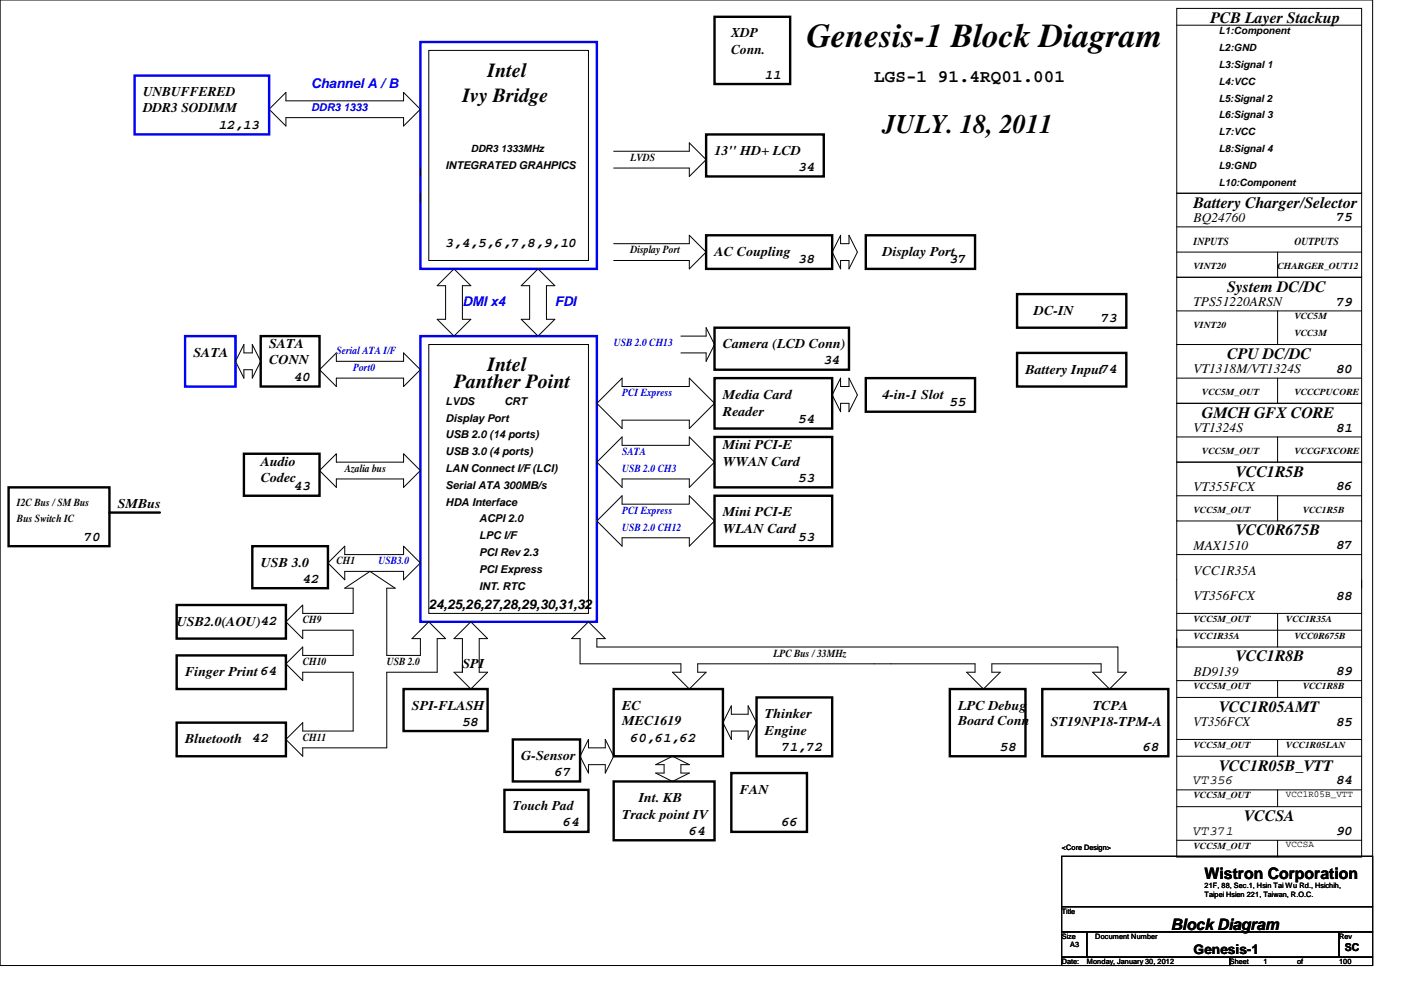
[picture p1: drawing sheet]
<svg xmlns="http://www.w3.org/2000/svg" width="297mm" height="210mm" viewBox="0 0 297 210" stroke-linecap="round" stroke-linejoin="round" font-family="sans-serif">
<defs><g id="words">
<text font-size="7.1" x="170.7" y="9.9">Genesis-1 Block Diagram</text>
<text font-size="5.7" x="186.7" y="28.2">JULY. 18, 2011</text>
<g font-size="4.2">
<text x="103.2" y="16.3">Intel</text>
<text x="97.8" y="21.6">Ivy Bridge</text>
<text x="96.1" y="82">Panther Point</text>
<text x="103.2" y="78.5">Intel</text>
</g>
<text font-size="3.7" x="185" y="17.4">LGS-1 91.4RQ01.001</text>
<g font-size="3.3">
<text x="256.1" y="4.8">PCB Layer Stackup</text>
<text x="252.5" y="43.9">Battery Charger/Selector</text>
<text x="259.6" y="61.7">System DC/DC</text>
<text x="259.6" y="75.9">CPU DC/DC</text>
<text x="254.3" y="88.4">GMCH GFX CORE</text>
<text x="261.4" y="100.8">VCC1R5B</text>
<text x="261.4" y="113.3">VCC0R675B</text>
<text x="261.4" y="140">VCC1R8B</text>
<text x="257.8" y="150.6">VCC1R05AMT</text>
<text x="257.8" y="163.1">VCC1R05B_VTT</text>
<text x="263.2" y="173.7">VCCSA</text>
<text x="254.8" y="186.1">Wistron Corporation</text>
<text x="247.7" y="196.7">Block Diagram</text>
</g>
<g font-size="2.8">
<text x="154.7" y="7.9">XDP</text>
<text x="154.7" y="11.5">Conn.</text>
<text x="161.8" y="16.6">11</text>
<text x="30.3" y="23.7">DDR3 SODIMM</text>
<text x="30.3" y="20.4">UNBUFFERED</text>
<text x="46.3" y="27.3">12,13</text>
<text x="151.2" y="32.8">13'' HD+ LCD</text>
<text x="168.9" y="36.2">34</text>
<text x="252.5" y="47">BQ24760</text>
<text x="282.7" y="46.9">75</text>
<text x="94.3" y="52.2">3,4,5,6,7,8,9,10</text>
<text x="151.2" y="54.1">AC Coupling</text>
<text x="168.9" y="55.8">38</text>
<text x="186.7" y="54.1">Display Port</text>
<text x="201" y="55.8">37</text>
<text x="252.5" y="64.8">TPS51220ARSN</text>
<text x="282.7" y="64.6">79</text>
<text x="218.7" y="66.6">DC-IN</text>
<text x="233" y="68.2">73</text>
<text x="40.9" y="75.5">SATA</text>
<text x="56.9" y="73.7">SATA</text>
<text x="56.9" y="77">CONN</text>
<text x="152.9" y="73.7">Camera (LCD Conn)</text>
<text x="174.3" y="77.1">34</text>
<text x="62.3" y="80.6">40</text>
<text x="217" y="79">Battery Input74</text>
<text x="252.5" y="79">VT1318M/VT1324S</text>
<text x="282.7" y="78.9">80</text>
<text x="152.9" y="87.9">Reader</text>
<text x="152.9" y="84.4">Media Card</text>
<text x="168.9" y="89.5">54</text>
<text x="186.7" y="84.4">4-in-1 Slot</text>
<text x="201" y="86">55</text>
<text x="152.9" y="95">Mini PCI-E</text>
<text x="252.5" y="91.4">VT1324S</text>
<text x="282.7" y="91.3">81</text>
<text x="55.2" y="98.6">Audio</text>
<text x="55.2" y="101.9">Codec</text>
<text x="152.9" y="98.6">WWAN Card</text>
<text x="168.9" y="102">53</text>
<text x="24.9" y="107.5">SMBus</text>
<text x="62.3" y="103.8">43</text>
<text x="252.5" y="103.9">VT355FCX</text>
<text x="282.7" y="103.8">86</text>
<text x="152.9" y="112.8">WLAN Card</text>
<text x="152.9" y="109.3">Mini PCI-E</text>
<text x="17.8" y="114.4">70</text>
<text x="55.2" y="119.9">USB 3.0</text>
<text x="168.9" y="114.4">53</text>
<text x="252.5" y="116.3">MAX1510</text>
<text x="282.7" y="116.2">87</text>
<text x="64" y="123.3">42</text>
<text x="252.5" y="121.7">VCC1R35A</text>
<text x="90.7" y="128.8">24,25,26,27,28,29,30,31,32</text>
<text x="252.5" y="127">VT356FCX</text>
<text x="282.7" y="126.9">88</text>
<text x="37.4" y="132.4">USB2.0(AOU)42</text>
<text x="39.2" y="143">Finger Print 64</text>
<text x="97.8" y="141.3">SPI</text>
<text x="252.5" y="143">BD9139</text>
<text x="282.7" y="142.9">89</text>
<text x="87.2" y="150.2">SPI-FLASH</text>
<text x="97.8" y="153.5">58</text>
<text x="131.6" y="150.2">EC</text>
<text x="131.6" y="153.5">MEC1619</text>
<text x="161.8" y="151.9">Thinker</text>
<text x="161.8" y="155.5">Engine</text>
<text x="202.7" y="150.2">LPC Debug</text>
<text x="202.7" y="153.5">Board Conn</text>
<text x="222.3" y="153.7">ST19NP18-TPM-A</text>
<text x="231.2" y="150.2">TCPA</text>
<text x="252.5" y="153.7">VT356FCX</text>
<text x="282.7" y="153.5">85</text>
<text x="39.2" y="157.3">Bluetooth</text>
<text x="53.4" y="157.1">42</text>
<text x="110.3" y="160.8">G-Sensor</text>
<text x="133.4" y="157.1">60,61,62</text>
<text x="165.4" y="158.9">71,72</text>
<text x="211.6" y="158.9">58</text>
<text x="241.8" y="158.9">68</text>
<text x="117.4" y="164.2">67</text>
<text x="156.5" y="167.9">FAN</text>
<text x="252.5" y="166">VT356</text>
<text x="282.7" y="166">84</text>
<text x="108.5" y="171.5">Touch Pad</text>
<text x="131.6" y="173.3">Track point IV</text>
<text x="135.2" y="169.7">Int. KB</text>
<text x="119.2" y="174.9">64</text>
<text x="145.8" y="176.7">64</text>
<text x="165.4" y="174.9">66</text>
<text x="252.5" y="176.7">VT371</text>
<text x="282.7" y="176.7">90</text>
<text x="252.5" y="201.8">Genesis-1</text>
</g>
<g font-size="2.8" fill="#00f">
<text x="65.8" y="18.6">Channel A / B</text>
<text x="97.8" y="64.8">DMI x4</text>
<text x="117.4" y="64.8">FDI</text>
</g>
<g font-size="2.3" fill="#00f">
<text x="65.8" y="23.4">DDR3</text>
<text x="72.7" y="23.4">1333</text>
<text x="71.2" y="75">Serial ATA I/F</text>
<text x="129.8" y="73.2">USB 2.0 CH13</text>
<text x="74.7" y="78.5">Port0</text>
<text x="131.6" y="83.9">PCI Express</text>
<text x="131.6" y="96.3">SATA</text>
<text x="131.6" y="99.9">USB 2.0 CH3</text>
<text x="131.6" y="112.3">USB 2.0 CH12</text>
<text x="131.6" y="108.8">PCI Express</text>
<text x="80" y="119.4">USB3.0</text>
</g>
<g font-size="2.3">
<text x="94.3" y="35.9">INTEGRATED GRAHPICS</text>
<text x="133.4" y="34.1">LVDS</text>
<text x="133.4" y="53.6">Display Port</text>
<text x="252.5" y="51.9">INPUTS</text>
<text x="273.9" y="51.9">OUTPUTS</text>
<text x="94.3" y="85.6">LVDS</text>
<text x="94.3" y="89.2">Display Port</text>
<text x="106.7" y="85.6">CRT</text>
<text x="94.3" y="92.8">USB 2.0 (14 ports)</text>
<text x="72.9" y="99.9">Azalia bus</text>
<text x="94.3" y="99.9">LAN Connect I/F (LCI)</text>
<text x="94.3" y="96.3">USB 3.0 (4 ports)</text>
<text x="3.6" y="107">I2C Bus / SM Bus</text>
<text x="94.3" y="103.4">Serial ATA 300MB/s</text>
<text x="94.3" y="107">HDA Interface</text>
<text x="3.6" y="110.5">Bus Switch IC</text>
<text x="101.4" y="110.5">ACPI 2.0</text>
<text x="71.2" y="119.4">CH1</text>
<text x="101.4" y="114.1">LPC I/F</text>
<text x="101.4" y="117.6">PCI Rev 2.3</text>
<text x="101.4" y="124.8">INT. RTC</text>
<text x="101.4" y="121.2">PCI Express</text>
<text x="64" y="131.9">CH9</text>
<text x="64" y="140.8">CH10</text>
<text x="81.8" y="140.8">USB 2.0</text>
<text x="163.6" y="139">LPC Bus / 33MHz</text>
<text x="64" y="156.8">CH11</text>
<text x="284.5" y="201.3">SC</text>
</g>
<g font-size="2.1">
<text x="257.8" y="7.3">L1:Component</text>
<text x="257.8" y="10.8">L2:GND</text>
<text x="257.8" y="14.4">L3:Signal 1</text>
<text x="257.8" y="17.9">L4:VCC</text>
<text x="257.8" y="21.5">L5:Signal 2</text>
<text x="257.8" y="28.6">L7:VCC</text>
<text x="257.8" y="25.1">L6:Signal 3</text>
<text x="99.6" y="32.2">DDR3 1333MHz</text>
<text x="257.8" y="35.7">L9:GND</text>
<text x="257.8" y="32.2">L8:Signal 4</text>
<text x="257.8" y="39.3">L10:Component</text>
</g>
<g font-size="1.9">
<text x="252.5" y="56.9">VINT20</text>
<text x="270.3" y="56.9">CHARGER_OUT12</text>
<text x="252.5" y="69.3">VINT20</text>
<text x="273.9" y="71.1">VCC3M</text>
<text x="273.9" y="67.6">VCC5M</text>
<text x="254.3" y="83.6">VCC5M_OUT</text>
<text x="273.9" y="83.6">VCCCPUCORE</text>
<text x="254.3" y="96">VCC5M_OUT</text>
<text x="273.8" y="96">VCCGFXCORE</text>
<text x="252.5" y="108.5">VCC5M_OUT</text>
<text x="275.6" y="108.5">VCC1R5B</text>
<text x="252.5" y="131.6">VCC5M_OUT</text>
<text x="272.1" y="131.6">VCC1R35A</text>
<text x="252.5" y="135.1">VCC1R35A</text>
<text x="273.9" y="135.1">VCC0R675B</text>
<text x="252.5" y="145.8">VCC5M_OUT</text>
<text x="275.6" y="145.8">VCC1R8B</text>
<text x="252.5" y="158.2">VCC5M_OUT</text>
<text x="272.1" y="158.2">VCC1R05LAN</text>
<text x="252.5" y="168.9">VCC5M_OUT</text>
<text x="272.1" y="168.7">VCC1R05B_VTT</text>
<text x="252.5" y="179.6">VCC5M_OUT</text>
<text x="272.1" y="179.3">VCCSA</text>
</g>
<g font-size="1.6">
<text x="224.6" y="180">&lt;Core Design&gt;</text>
<text x="254.8" y="188">21F, 88, Sec.1, Hsin Tai Wu Rd., Hsichih,</text>
<text x="254.8" y="189.8">Taipei Hsien 221, Taiwan, R.O.C.</text>
<text x="224.6" y="193.3">Title</text>
<text x="224.6" y="204">Date:</text>
<text x="224.6" y="198.6">Size</text>
<text x="226.4" y="200.4">A3</text>
<text x="230" y="204">Monday, January 30, 2012</text>
<text x="231.7" y="198.6">Document Number</text>
<text x="260.2" y="204">Sheet</text>
<text x="267.3" y="204">1</text>
<text x="274.4" y="204">of</text>
<text x="283.3" y="198.6">Rev</text>
<text x="283.3" y="204">100</text>
</g>
</g></defs>
<g fill="none" stroke="#000" stroke-width=".21">
<path d="M0 0h290.4v204.3h-290.4zM60.5 19.6v1.7h24.9v-1.7l3.5 3.5-3.5 3.6v-1.8h-24.9v1.8l-3.6-3.6zM90.7 10.7h33.8v44.4h-33.8zM249 5.3h39.1M249 1.8h39.1v39.1h-39.1zM88.9 35.6v1.7M129.8 32h16v-1.8l3.6 3.6-3.6 3.5v-1.7h-16M88.9 40.9v1.8M129.8 51.6h16v-1.8l3.6 3.5-3.6 3.6v-1.8h-16M177.8 49.8v1.8h1.8v-1.8l1.8 3.5-1.8 3.6v-1.8h-1.8v1.8l-1.7-3.6zM249 53.3h39.1M249 48h39.1"/>
<path d="M249 58.7h39.1v14.2h-39.1zM249 40.9h39.1v17.8h-39.1zM270.3 53.3v5.4M51.6 72.9v1.8h1.8v-1.8l1.8 3.6-1.8 3.5v-1.8h-1.8v1.8l-1.8-3.5zM71.2 74.7v1.8h14.2v-1.8l3.5 3.5-3.5 3.6v-1.8h-14.2v1.8l-3.6-3.6zM90.7 72.9h33.8v56.9h-33.8zM92.5 60.5l3.6-3.6 3.5 3.6h-1.8v7.1h1.8l-3.5 3.5-3.6-3.5h1.8v-7.1zM110.3 60.5l3.5-3.6 3.6 3.6h-1.8v7.1h1.8l-3.6 3.5-3.5-3.5h1.8v-7.1zM144.1 71.1h5.3v-1.8l1.8 3.6-1.8 3.6v-1.8h-5.3M249 65.8h39.1M249 72.9h39.1v12.4h-39.1zM270.3 65.8v7.1"/>
<path d="M67.6 99.6l3.6-3.6v1.8h14.2v-1.8l3.5 3.6-3.5 3.5v-1.8h-14.2v1.8zM131.6 88.9v1.8l-5.3-5.4 5.3-5.3v1.8h14.2v-1.8l5.4 5.3-5.4 5.4v-1.8M131.6 88.9h.1M131.6 88.9h14.2M145.8 88.9h.1M177.8 80v1.8h1.8v-1.8l1.8 3.6-1.8 3.5v-1.8h-1.8v1.8l-1.7-3.5zM249 80h39.1M249 92.5h39.1M249 97.8h39.1v12.4h-39.1zM249 85.3h39.1v12.5h-39.1zM270.3 80v5.3M270.3 92.5v5.3"/>
<path d="M69.4 119.1l3.5-3.5v1.7h12.5v-1.7l3.5 3.5-3.5 3.6v-1.8h-12.5v1.8zM131.6 101.3v1.8l-5.3-5.3 5.3-5.3v1.7h14.2v-1.7l5.4 5.3-5.4 5.3v-1.8M131.6 101.3h.1M131.6 113.8v1.8l-5.3-5.4 5.3-5.3v1.8h14.2v-1.8l5.4 5.3-5.4 5.4v-1.8M131.6 113.8h.1M131.6 101.3h14.2M131.6 113.8h14.2M145.8 101.3h.1M145.8 113.8h.1M249 104.9h39.1M249 117.3h39.1M249 110.2v26.7h39.1"/>
<path d="M270.3 104.9v5.3M288.1 110.2v14.3M60.5 131.6l3.5-3.6v1.8h10.7v-5.3h-1.8l5.4-3.6 5.3 3.6h-1.8v14.2h7.1v-3.6h-1.7l3.5-3.5 3.6 3.5h-1.8v7.1h-10.7v16h-17.8v1.8l-3.5-3.5 3.5-3.6v1.8h10.7v-12.5h-10.7v1.8l-3.5-3.5 3.5-3.6v1.8h10.7v-5.4h-10.7v1.8zM81.8 124.5h.1M96.1 135.1l3.5-3.5 3.6 3.5h-1.8v7.1h1.8l-3.6 3.6-3.5-3.6h1.7v-7.1zM120.9 135.1l3.6-3.5 3.6 3.5h-1.8v1.8h110.2v5.3h1.8l-3.6 3.6-3.5-3.6h1.8v-1.7h-23.2v1.7h1.8l-3.5 3.6-3.6-3.6h1.8v-1.7h-58.7v1.7h1.8l-3.6 3.6-3.5-3.6h1.8v-1.7h-21.4v-5.4zM249 135.1v24.9M249 133.3h39.1M249 129.8h39.1M270.3 129.8v7.1M288.1 122.7v37.3M97.8 140.5v1.7"/>
<path d="M124.5 156.5v1.7h3.6v-1.7l1.7 3.5-1.7 3.6v-1.8h-3.6v1.8l-1.8-3.6zM154.7 149.4v1.7h3.6v-1.7l1.8 3.5-1.8 3.6v-1.8h-3.6v1.8l-1.8-3.6zM249 156.5h39.1M249 147.6h39.1M249 144h39.1M270.3 144v3.6M270.3 156.5v3.5M138.7 161.8l3.6-1.8 3.5 1.8h-1.7v1.8h1.7l-3.5 1.8-3.6-1.8h1.8v-1.8zM249 177.8h39.1M249 170.7h39.1M249 167.1h39.1M249 160h39.1v21.4h-39.1z"/>
<path d="M270.3 167.1v3.6M270.3 177.8v3.6M224.6 181.2h65.8v10.7h-65.8zM224.6 191.9h65.8v5.3h-65.8zM224.6 197.2h5.4v5.3h-5.4zM230 197.2h53.3v5.3h-53.3zM283.3 197.2h7.1v5.3h-7.1zM224.6 202.5h35.6v1.8h-35.6zM260.2 202.5h30.2v1.8h-30.2z"/>
</g>
<path d="M28.5 16h28.4v12.4h-28.4zM88.9 8.9h37.4v48h-37.4zM39.2 71.1h10.6v10.7h-10.6zM88.9 71.1h37.4v60.5h-37.4z" fill="none" stroke="#00f" stroke-width=".51"/>
<g fill="none" stroke="#000" stroke-width=".51">
<path d="M151.2 3.6h16v14.2h-16zM149.4 28.4h24.9v8.9h-24.9zM149.4 49.8h26.7v7.1h-26.7zM183.2 49.8h23.1v7.1h-23.1zM55.2 71.1h12.4v10.7h-12.4zM151.2 69.3h28.4v8.9h-28.4zM215.2 62.2h23.1v7.1h-23.1zM215.2 74.7h23.1v7.1h-23.1zM51.6 96h16v8.9h-16zM151.2 92.5h24.9v10.6h-24.9zM151.2 80h24.9v10.7h-24.9zM183.2 80h23.1v7.1h-23.1z"/>
<path d="M1.8 103.1h21.4v12.5h-21.4zM23.2 108.5h10.6M53.4 115.6h16v8.9h-16zM151.2 104.9h24.9v10.7h-24.9zM37.4 138.7h23.1v7.1h-23.1zM37.4 128h23.1v7.1h-23.1zM37.4 152.9h23.1v7.1h-23.1zM85.4 145.8h17.8v8.9h-17.8zM108.5 156.5h14.2v8.9h-14.2zM129.8 145.8h23.1v14.2h-23.1zM160.1 147.6h16v12.4h-16zM201 145.8h16v14.2h-16z"/>
<path d="M220.5 145.8h26.7v14.2h-26.7zM106.7 167.1h17.8v8.9h-17.8zM129.8 165.4h21.4v12.4h-21.4zM154.7 163.6h16v12.4h-16z"/>
</g>
<use href="#words"/>
</svg>
